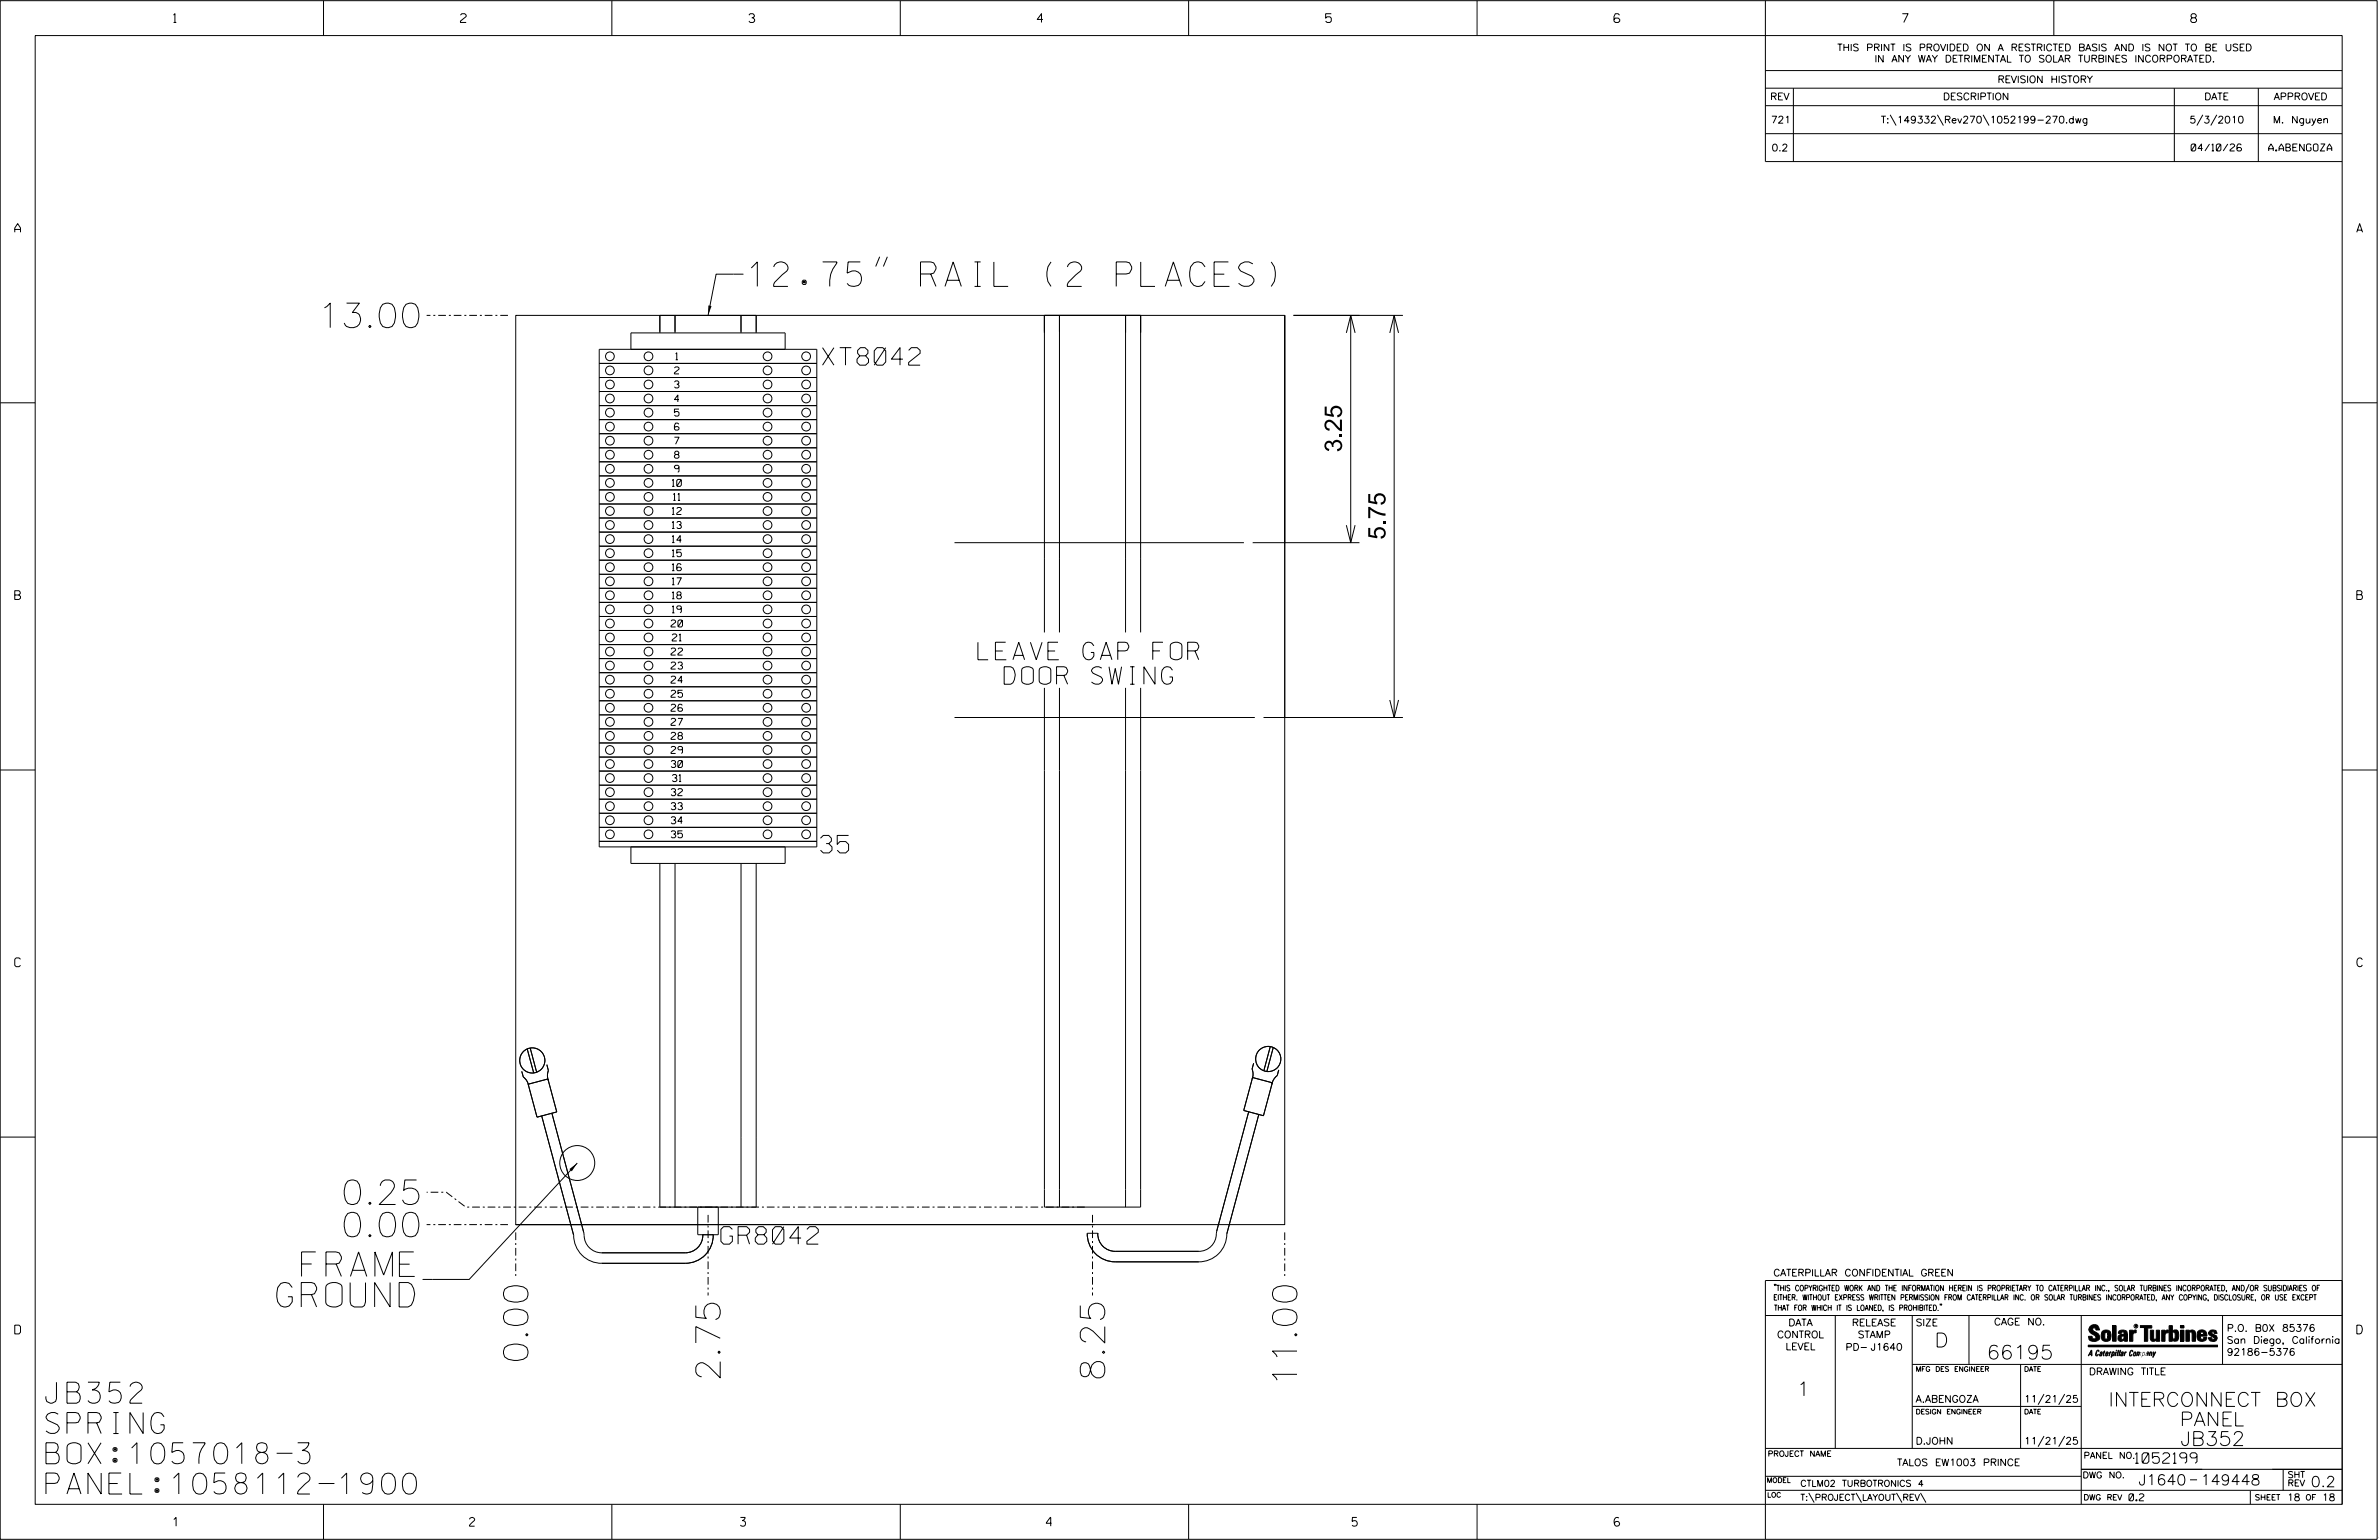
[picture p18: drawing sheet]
<svg xmlns="http://www.w3.org/2000/svg" width="864mm" height="559mm" viewBox="0 0 864 559" stroke-linecap="round" stroke-linejoin="round" font-family="sans-serif">
<defs><g id="words">
<g font-size="8.9">
<text x="272" y="103.9">12.75&quot; RAIL (2 PLACES)</text>
<text x="115.2" y="118.9">13.00</text>
<text x="123.7" y="437.1">0.25</text>
<text x="123.7" y="448.8">0.00</text>
<text x="109.5" y="463.1">FRAME</text>
<text x="100.5" y="474.3">GROUND</text>
<text x="191.7" y="494.9" transform="rotate(-90 191.7 494.9)">0.00</text>
<text x="261.5" y="501.2" transform="rotate(-90 261.5 501.2)">2.75</text>
<text x="401" y="501.2" transform="rotate(-90 401 501.2)">8.25</text>
<text x="470.8" y="503.4" transform="rotate(-90 470.8 503.4)">11.00</text>
</g>
<g font-size="7.6">
<text x="16.7" y="509.2">JB352</text>
<text x="16.7" y="520.2">SPRING</text>
<text x="16.7" y="531.1">BOX:1057018-3</text>
<text x="16.7" y="542.1">PANEL:1058112-1900</text>
</g>
<g font-size="6.3">
<text x="298.6" y="132.5">XT8042</text>
<text x="487.1" y="164.1" transform="rotate(-90 487.1 164.1)">3.25</text>
<text x="502.9" y="195.8" transform="rotate(-90 502.9 195.8)">5.75</text>
<text x="355" y="239.4">LEAVE GAP FOR</text>
<text x="364.5" y="248.3">DOOR SWING</text>
<text x="297.9" y="309.5">35</text>
<text x="261.7" y="451.4">GR8042</text>
</g>
<g font-size="5.1">
<text x="702.3" y="488.8">D</text>
<text x="721.2" y="493.2">66195</text>
<text x="652.2" y="506.5">1</text>
<text x="765.4" y="510.3">INTERCONNECT BOX</text>
<text x="791.3" y="517.4">PANEL</text>
<text x="791.5" y="524.5">JB352</text>
</g>
<g font-size="3.8">
<text x="775.1" y="531">1052199</text>
<text x="776.3" y="538.9">J1640</text>
<text x="798.8" y="538.9">149448</text>
<text x="838.8" y="539.5">0.2</text>
</g>
<g font-size="3.2">
<text x="63" y="8.2">1</text>
<text x="167.2" y="8.2">2</text>
<text x="271.8" y="8.2">3</text>
<text x="376.5" y="8.2">4</text>
<text x="481.2" y="8.2">5</text>
<text x="690.6" y="8.2">7</text>
<text x="795.3" y="8.2">8</text>
<text x="5.4" y="84.3">A</text>
<text x="855.5" y="84.3">A</text>
<text x="5.4" y="217.5">B</text>
<text x="855.6" y="217.5">B</text>
<text x="5.4" y="350.8">C</text>
<text x="855.6" y="350.8">C</text>
<text x="5.4" y="484">D</text>
<text x="855.6" y="484">D</text>
<text x="62.8" y="553.8">1</text>
<text x="170.4" y="553.8">2</text>
<text x="268.8" y="553.8">3</text>
<text x="379.8" y="553.8">4</text>
<text x="490.8" y="553.8">5</text>
<text x="585.9" y="553.8">6</text>
</g>
<g font-size="2.5">
<text x="666.9" y="18.5">THIS PRINT IS PROVIDED ON A RESTRICTED BASIS AND IS NOT TO BE USED</text>
<text x="680.5" y="22.6">IN ANY WAY DETRIMENTAL TO SOLAR TURBINES INCORPORATED.</text>
<text x="725.1" y="30">REVISION HISTORY</text>
<text x="642.6" y="36.3">REV</text>
<text x="705.3" y="36.3">DESCRIPTION</text>
<text x="800.2" y="36.3">DATE</text>
<text x="825.4" y="36.3">APPROVED</text>
<text x="642.9" y="44.7">721</text>
<text x="682.8" y="44.7">T:\149332\Rev270\1052199-270.dwg</text>
<text x="794.8" y="44.7">5/3/2010</text>
<text x="825.1" y="44.7">M. Nguyen</text>
<text x="643.1" y="54.8">0.2</text>
<text x="795.4" y="54.8">04/10/26</text>
<text x="823.6" y="54.8">A.ABENGOZA</text>
<text x="245.3" y="130.6">1</text>
<text x="244.8" y="135.7">2</text>
<text x="244.8" y="140.8">3</text>
<text x="244.8" y="145.9">4</text>
<text x="244.8" y="151">5</text>
<text x="244.8" y="156.1">6</text>
<text x="244.8" y="161.2">7</text>
<text x="244.8" y="166.3">8</text>
<text x="244.8" y="171.4">9</text>
<text x="244" y="176.5">10</text>
<text x="244.4" y="181.6">11</text>
<text x="244" y="186.7">12</text>
<text x="244" y="191.8">13</text>
<text x="244" y="196.9">14</text>
<text x="244" y="202">15</text>
<text x="244" y="207.1">16</text>
<text x="244" y="212.2">17</text>
<text x="244" y="217.3">18</text>
<text x="243.6" y="227.5">20</text>
<text x="244" y="222.4">19</text>
<text x="244" y="232.6">21</text>
<text x="243.6" y="237.7">22</text>
<text x="243.6" y="242.8">23</text>
<text x="243.6" y="247.9">24</text>
<text x="243.6" y="253">25</text>
<text x="243.6" y="258.1">26</text>
<text x="243.6" y="263.2">27</text>
<text x="243.6" y="268.3">28</text>
<text x="243.6" y="273.4">29</text>
<text x="243.6" y="278.5">30</text>
<text x="244.1" y="283.6">31</text>
<text x="243.6" y="288.7">32</text>
<text x="243.6" y="293.8">33</text>
<text x="243.6" y="298.9">34</text>
<text x="243.6" y="304">35</text>
<text x="643.8" y="463">CATERPILLAR CONFIDENTIAL GREEN</text>
<text x="645.1" y="485.5">CONTROL</text>
<text x="649.2" y="481.1">DATA</text>
<text x="672.3" y="481.1">RELEASE</text>
<text x="674.4" y="485.5">STAMP</text>
<text x="695.4" y="481.1">SIZE</text>
<text x="723.8" y="480.8">CAGE NO.</text>
<text x="808.4" y="483.1">P.O. B0X 85376</text>
<text x="648.2" y="489.8">LEVEL</text>
<text x="669.9" y="490">PD- J1640</text>
<text x="808.4" y="487.5">San Diego, California</text>
<text x="808.4" y="491.8">92186-5376</text>
<text x="758.3" y="498.9">DRAWING TITLE</text>
<text x="695.4" y="508.9">A.ABENGOZA</text>
<text x="734.8" y="508.9">11/21/25</text>
<text x="695.4" y="524.1">D.JOHN</text>
<text x="734.8" y="524.1">11/21/25</text>
<text x="688.6" y="531.9">TALOS EW1003 PRINCE</text>
<text x="772.8" y="544.6">0.2</text>
<text x="830.2" y="544.6">18</text>
<text x="842.9" y="544.6">18</text>
</g>
<g font-size="2.3">
<text x="756.4" y="529.2">PANEL NO.</text>
<text x="653.5" y="539.4">CTLM02 TURBOTRONICS 4</text>
<text x="756" y="536.3">DWG NO.</text>
<text x="830.4" y="539.3">REV</text>
<text x="830.4" y="536.2">SHT</text>
<text x="653.5" y="544.5">T:\PROJECT\LAYOUT\REV\</text>
</g>
<g font-size="2">
<text x="643.8" y="468.4">&quot;THIS COPYRIGHTED WORK AND THE INFORMATION HEREIN IS PROPRIETARY TO CATERPILLAR INC., SOLAR TURBINES INCORPORATED, AND/OR SUBSIDIARIES OF</text>
<text x="643.8" y="471.8">EITHER. WITHOUT EXPRESS WRITTEN PERMISSION FROM CATERPILLAR INC. OR SOLAR TURBINES INCORPORATED, ANY COPYING, DISCLOSURE, OR USE EXCEPT</text>
<text x="644" y="475.6">THAT FOR WHICH IT IS LOANED, IS PROHIBITED.&quot;</text>
<text x="641.7" y="528.5">PROJECT NAME</text>
<text x="756.3" y="544.3">DWG REV</text>
<text x="818.5" y="544.3">SHEET</text>
<text x="836.9" y="544.3">OF</text>
</g>
<g font-size="1.8">
<text x="695.4" y="497.6">MFG DES ENGINEER</text>
<text x="734.8" y="497.6">DATE</text>
<text x="695.4" y="513.1">DESIGN ENGINEER</text>
<text x="734.8" y="513.1">DATE</text>
<text x="641.3" y="538">MODEL</text>
<text x="641.5" y="543.3">LOC</text>
</g>
<text font-size=".9" x="775.1" y="481.7">R</text>
</g></defs>
<g fill="none" stroke="#000" stroke-width=".36">
<path d="M.1 .2h862.8v558.4h-862.8zM12.8 12.9h837.4v533h-837.4zM117.4 .2v12.7M222.1 .2v12.7M326.8 .2v12.7M431.5 .2v12.7M536.2 .2v12.7M587.9 5.5l-.5-.5h-1l-.5 1v1.7l.5 .4h1l.6-.4v-.6l-.6-.5h-1l-.5 .5M640.9 .2v58.4h209.3M745.6 .2v12.7M640.9 25.6h209.3M640.9 32h209.3"/>
<path d="M640.9 38.3h209.3M651 32v26.6M789.3 32v26.6M819.8 32v26.6M640.9 48.5h209.3M686.2 41.7l2.1 3.8M703.3 41.7l2.2 3.8M719.9 41.7l2.1 3.8M799.6 41.7l-2.1 3.8M804.7 41.7l-2.2 3.8M269.9 99.5h-9.9l-3 14.9M319.3 93.2l-1.4 3.5"/>
<path d="M322.1 93.2l-1.4 3.5M187.2 114.4h279.2v330h-279.2zM245 114.4v6.4M269 114.4v6.4M384.6 114.4v115.1M408.6 114.4v115.1M466.4 114.4v146M469.5 114.4h39.8M490.3 114.4v82.5M506.1 114.4v146M217.5 131.9h79v173.4h-79M217.5 137h79"/>
<path d="M239.5 120.8v-6.4h35v6.4M285 126.8v-6h-56v6M296.5 126.8h-79v180.5h79M488.7 120.8l1.6-6.4 1.6 6.4M504.5 120.8l1.6-6.4 1.6 6.4M.1 146.2h12.7M217.5 142.1h79M217.5 147.2h79M217.5 152.3h79M217.5 157.4h79M850.2 146.2h12.7M217.5 162.5h79"/>
<path d="M217.5 167.6h79M217.5 172.7h79M217.5 177.8h79M217.5 182.9h79M217.5 188h79M217.5 193.1h79M217.5 198.2h79M346.5 196.9h105.1M454.7 196.9h38.8M488.7 190.6l1.6 6.3 1.6-6.3M217.5 203.3h79M217.5 208.4h79"/>
<path d="M217.5 213.5h79M217.5 218.6h79M217.5 223.7h79M217.5 228.8h79M217.5 233.9h79M217.5 239h79M379.1 229.5v-115.1h35v115.1M217.5 244.1h79M217.5 249.2h79M217.5 254.3h79M217.5 259.4h79M379.1 249.6v188.4h35v-188.4"/>
<path d="M384.6 249.6v188.4M408.6 249.6v188.4M504.5 254l1.6 6.4 1.6-6.4M.1 279.4h12.7M217.5 264.5h79M217.5 269.6h79M217.5 274.7h79M217.5 279.8h79M346.5 260.3h109M458.7 260.3h50.6M850.2 279.4h12.7M217.5 284.9h79"/>
<path d="M217.5 290h79M217.5 295.1h79M217.5 300.2h79M229 307.3v6h56v-6M239.5 313.3v124.7h35v-124.7M245 313.3v124.7M269 313.3v124.7M461.1 379.8l-2.3 8.7M189.4 388.8l.6 2 1.2 1.4 .7 1.7M191.4 380.6l2.3 8.7M191.7 393.4l7.2-1.9 3.2 12-7.2 1.9zM192.5 380.3l2.3 8.7"/>
<path d="M198.5 386.3l.6 2.2-.4 1.7 .3 1.8M454.7 391l7.2 1.9-3.3 11.9-7.1-1.9zM455.1 385.8l-.6 2.1 .4 1.8-.3 1.7M462.2 380.1l-2.3 8.7M464.2 388.2l-.5 2.1-1.3 1.3-.7 1.8M.1 412.6h12.7M196.6 404.9l11.6 43.3a10.2 10.2 0 0 0 10.2 10.2h30.4a10.1 10.1 0 0 0 10.1-10.4M200.3 404l11.6 43.3a6.7 6.7 0 0 0 6.5 7.3h30.4a6.4 6.4 0 0 0 6.3-6.6M453.3 403.4l-11.6 43.3a6.7 6.7 0 0 1-6.5 7.4h-30.4a6.3 6.3 0 0 1-6.3-6.6h-3.8a10.1 10.1 0 0 0 10.1 10.4h30.4a10.1 10.1 0 0 0 10.1-10.2l11.7-43.3M850.2 412.6h12.7M209.5 422l-39.2 42.3h-16.9M253.3 438v10h7.4v-10"/>
<path d="M187.2 444.4h210.2M640.9 477.3h209.3M644.2 466.1l-.1 .4M644.7 466.1l-.2 .4M666.2 477.3v48.3M694.2 477.3v48.3M704.4 473.3l-.1 .4M704.8 473.3l-.1 .4M714.8 477.3v17.8M755.5 477.3v68.6M806.8 477.3v17.8M816.5 466l-1.4 3.1"/>
<path d="M850.2 464.6h-209.3v94M850.2 464.8v81.1M694.2 495.1h156M733.5 495.1v30.5M758.6 481.4a2.02 2.02 0 0 1 3.1-.1l.5 1.3h-1.3l-.2-.6-.4-.2-.6 .1-.1 .4 .4 .7a2.46 2.46 0 0 1 2.2 2.9 2.83 2.83 0 0 1-3.8 .3l-.3-1.3h1.3l.2 .7 .6 .3 .5-.2 .2-.5-.4-.6-1.9-1.2-.4-.9zM759.2 491.3h-.7l.7-1.2v1.9h.2l-.1-2.1-1.3 2.1 .5-.5h.7M761.3 490l.3-.2 .4 .3-.1 .3-.3-.4-.4 .3-.3 1.6h.4l.4-.5-.3 .6-.4 .1-.3-.4zM762.6 490.6l.5-.1-.1 1.4h-.9a.74 .74 0 0 1 .9-.8l-.3 .7-.5 .1 .2-.5 .6-.2v-.5l-.7 .2zM763 483.2a2.17 2.17 0 0 1 3.1 0l.3 1.4-.3 1.5a2.17 2.17 0 0 1-3.1 0l-.3-1.5zM763.6 490.5l.4-.4 .2 .6h-.3l-.3 .9 .2 .4-.3-.1zM764.1 483.7l.5-.4 .4 .3v2.2l-.4 .2-.5-.2zM764.6 491.1l.6 .2v-.7l-.4-.1-.4 .6-.1 .8h.6"/>
<path d="M764.6 491.1l-.1 .8h.4M764.6 482.6v.8M764.8 490.7l.4 .1v.3h-.6zM765 491.5l-.1 .4zM766 490.5l-.5 1.5zM766 490.8l.4-.3-.4 .4M766.9 481h1.3v5.7h-1.3zM767 490.8l.5 .1-.3 .8-.4 .2zM767.3 490.5h-.5l-.5 2M767.3 490.5a.8 .8 0 0 1 .2 1 .8 .8 0 0 1-.9 .4l-.1 .6M767.3 490.5l-.1 .2M768.1 490.5l-.4 1.5z"/>
<path d="M768.2 489.9h.3l-.1 .2h-.2zM769 489.9l-.5 2.1zM769.7 489.9l-.6 2.1zM770.1 491.4l.5-.3-.5 .8zM770.4 491.9h.1M770.6 491.1l.1-.4-.7 .2 .1-.3 .6-.1 .2 .3-.5 1.1M770.6 491.1a.74 .74 0 0 0-.8 .8h.6M771 484.8h-.7l-.3 .6 .4 .7 .5-.3 .1-2.4h-.8l-.1 .4h-1.2a1.71 1.71 0 0 1 1.8-1.3 1.71 1.71 0 0 1 1.6 1.4v2.8h-1.1l-.1-.6M771 484.2l-1.5 .1a1.41 1.41 0 0 0 0 2.4l.5 .1 1.1-.7M771.2 486.1h-.1M771.4 490.5l.1 .3 .4-.3-.9 1.5zM771.5 490.8h.1"/>
<path d="M773 482.7h1.2v.5l.5-.5 .7-.1v1h-.6l-.5 .4-.1 2.7h-1.2zM773.3 490.3l.6-.4 .4 .2-.1 .4-.3-.4a1.28 1.28 0 0 0-.5 1.8l.6-.4-.1 .4-.8 .1zM774.7 490.8l.5-.3a.88 .88 0 0 1 .2 .9 .88 .88 0 0 1-.7 .7l-.2-.2zM774.8 490.9h.5l-.3 1h-.3l-.2-.2zM775.2 490.5l-.1 .2M776.8 481h4.3v.9h-1.5v4.8h-1.3M776.8 490.6l-.8 .2v-.3l-.4 1.5 .8-1.3v1.3l.3-1.2M779.3 491.1h.4M779.6 490.5h.3l-.3 1.4M779.6 490.7h.2l-.1 .4M779.7 491.1l-.1 .4M779.7 491.1l-.4 .2"/>
<path d="M780.1 492l.4-1.5 .1 .3 .3-.3 .3 .2-.3 1.3v-1.3l-.7 1.3M780.6 482.7h1.2v2.7l.1 .4 .4 .3 .4-.7v-2.7h1.2l.1 4h-1.3v-.5l-1.1 .6-.7-.3-.3-.7zM781.6 492.5l1-2-.8 1.3-.2-1.3-.2 2M784.7 482.7h1.2v.5l.5-.5 .7-.1v1h-.5l-.6 .4-.1 2.7h-1.2zM787.4 481h1.2v2a1.4 1.4 0 0 1 2.2 .2l.1 1.4-.4 1.9-1.5 .1-.4-.5v-1l.5 .9 .5-.3v-2.1l-.5-.4-.5 .7v2.8h-1.2zM791.5 482.7h1.3v4h-1.3zM791.5 481h1.3v.9h-1.3zM793.5 482.7h1.3v.4l.7-.5 1.1 .2 .4 .6v3.3h-1.2l-.3-3.4-.7 .2v3.2h-1.3zM794.8 483.1h.1M797.7 483.2a1.92 1.92 0 0 1 2.4-.5 1.92 1.92 0 0 1 1 2.1h-2.3v.8l.6 .5 .5-.3v-.5h1.2a1.83 1.83 0 0 1-2.1 1.4 1.83 1.83 0 0 1-1.5-2.1zM798.8 484.2v.6M799.1 483.4h.6l.2 .8h-1.1z"/>
<path d="M804.6 482.9a1.84 1.84 0 0 0-2.9 .8 3.3 3.3 0 0 0 2.2 1.9l-.5 .5-.4-.3-.1-.4h-1.2l.1 .6a1.92 1.92 0 0 0 2.9 .4M804.9 483.8h-1.2l-.2-.6-.5 .1-.1 .3 .1 .3 1.8 .9M805.1 488.1h-47.1v.6h47.1M694.2 510.3h61.3M742 505.8l-2.2 3.9M749.5 505.8l-2.2 3.9M640.9 525.6h209.2M640.9 535.7h114.6M742 521.1l-2.2 3.8M749.5 521.1l-2.2 3.8M755.5 533.2h94.7M795 537h2.6"/>
<path d="M828.8 533.2v7.6M117.4 545.9v12.7M222.1 545.9v12.7M326.8 545.9v12.7M431.5 545.9v12.7M536.2 545.9v12.7M640.9 540.8h209.3M656.6 541.7l2 3.5M673.8 541.7l1.9 3.5M688.4 541.7l2 3.5M697.2 541.7l1.9 3.5M816.9 541v4.9"/>
<circle cx="221.4" cy="129.3" r="1.59"/>
<circle cx="221.4" cy="134.4" r="1.59"/>
<circle cx="221.4" cy="139.5" r="1.59"/>
<circle cx="235.4" cy="129.3" r="1.59"/>
<circle cx="235.4" cy="134.4" r="1.59"/>
<circle cx="235.4" cy="139.5" r="1.59"/>
<circle cx="278.6" cy="129.3" r="1.58"/>
<circle cx="278.6" cy="134.4" r="1.58"/>
<circle cx="278.6" cy="139.5" r="1.58"/>
<circle cx="292.6" cy="129.3" r="1.58"/>
<circle cx="292.6" cy="134.4" r="1.58"/>
<circle cx="292.6" cy="139.5" r="1.58"/>
<circle cx="221.4" cy="154.8" r="1.59"/>
<circle cx="221.4" cy="159.9" r="1.59"/>
<circle cx="221.4" cy="144.6" r="1.59"/>
<circle cx="221.4" cy="149.7" r="1.59"/>
<circle cx="235.4" cy="154.8" r="1.59"/>
<circle cx="235.4" cy="159.9" r="1.59"/>
<circle cx="235.4" cy="144.6" r="1.59"/>
<circle cx="235.4" cy="149.7" r="1.59"/>
<circle cx="278.6" cy="159.9" r="1.58"/>
<circle cx="278.6" cy="154.8" r="1.58"/>
<circle cx="278.6" cy="144.6" r="1.58"/>
<circle cx="278.6" cy="149.7" r="1.58"/>
<circle cx="292.6" cy="144.6" r="1.58"/>
<circle cx="292.6" cy="154.8" r="1.58"/>
<circle cx="292.6" cy="159.9" r="1.58"/>
<circle cx="292.6" cy="149.7" r="1.58"/>
<circle cx="221.4" cy="165" r="1.59"/>
<circle cx="221.4" cy="170.1" r="1.59"/>
<circle cx="221.4" cy="175.2" r="1.59"/>
<circle cx="235.4" cy="165" r="1.59"/>
<circle cx="235.4" cy="170.1" r="1.59"/>
<circle cx="235.4" cy="175.2" r="1.59"/>
<circle cx="278.6" cy="165" r="1.59"/>
<circle cx="278.6" cy="170.1" r="1.58"/>
<circle cx="278.6" cy="175.2" r="1.58"/>
<circle cx="292.6" cy="165" r="1.59"/>
<circle cx="292.6" cy="170.1" r="1.58"/>
<circle cx="292.6" cy="175.2" r="1.58"/>
<circle cx="221.4" cy="190.5" r="1.59"/>
<circle cx="221.4" cy="195.6" r="1.59"/>
<circle cx="221.4" cy="180.3" r="1.59"/>
<circle cx="221.4" cy="185.4" r="1.59"/>
<circle cx="235.4" cy="190.5" r="1.59"/>
<circle cx="235.4" cy="180.3" r="1.59"/>
<circle cx="235.4" cy="185.4" r="1.59"/>
<circle cx="235.4" cy="195.6" r="1.59"/>
<circle cx="278.6" cy="190.5" r="1.59"/>
<circle cx="278.6" cy="180.3" r="1.58"/>
<circle cx="278.6" cy="195.6" r="1.58"/>
<circle cx="278.6" cy="185.4" r="1.58"/>
<circle cx="292.6" cy="190.5" r="1.59"/>
<circle cx="292.6" cy="180.3" r="1.58"/>
<circle cx="292.6" cy="185.4" r="1.58"/>
<circle cx="292.6" cy="195.6" r="1.58"/>
<circle cx="221.4" cy="216" r="1.59"/>
<circle cx="221.4" cy="210.9" r="1.59"/>
<circle cx="221.4" cy="205.8" r="1.59"/>
<circle cx="221.4" cy="200.7" r="1.59"/>
<circle cx="235.4" cy="216" r="1.59"/>
<circle cx="235.4" cy="205.8" r="1.59"/>
<circle cx="235.4" cy="210.9" r="1.59"/>
<circle cx="235.4" cy="200.7" r="1.59"/>
<circle cx="278.6" cy="216" r="1.59"/>
<circle cx="278.6" cy="205.8" r="1.58"/>
<circle cx="278.6" cy="210.9" r="1.58"/>
<circle cx="278.6" cy="200.7" r="1.58"/>
<circle cx="292.6" cy="216" r="1.59"/>
<circle cx="292.6" cy="210.9" r="1.58"/>
<circle cx="292.6" cy="205.8" r="1.58"/>
<circle cx="292.6" cy="200.7" r="1.58"/>
<circle cx="221.4" cy="236.4" r="1.59"/>
<circle cx="221.4" cy="221.1" r="1.59"/>
<circle cx="221.4" cy="231.3" r="1.59"/>
<circle cx="221.4" cy="226.2" r="1.59"/>
<circle cx="235.4" cy="221.1" r="1.59"/>
<circle cx="235.4" cy="236.4" r="1.59"/>
<circle cx="235.4" cy="231.3" r="1.59"/>
<circle cx="235.4" cy="226.2" r="1.59"/>
<circle cx="278.6" cy="221.1" r="1.58"/>
<circle cx="278.6" cy="236.4" r="1.58"/>
<circle cx="278.6" cy="231.3" r="1.58"/>
<circle cx="278.6" cy="226.2" r="1.58"/>
<circle cx="292.6" cy="221.1" r="1.58"/>
<circle cx="292.6" cy="231.3" r="1.58"/>
<circle cx="292.6" cy="236.4" r="1.58"/>
<circle cx="292.6" cy="226.2" r="1.58"/>
<circle cx="221.4" cy="241.5" r="1.59"/>
<circle cx="221.4" cy="256.8" r="1.59"/>
<circle cx="221.4" cy="246.6" r="1.59"/>
<circle cx="221.4" cy="251.7" r="1.59"/>
<circle cx="235.4" cy="241.5" r="1.59"/>
<circle cx="235.4" cy="246.6" r="1.59"/>
<circle cx="235.4" cy="256.8" r="1.59"/>
<circle cx="235.4" cy="251.7" r="1.59"/>
<circle cx="278.6" cy="241.5" r="1.59"/>
<circle cx="278.6" cy="246.6" r="1.58"/>
<circle cx="278.6" cy="256.8" r="1.58"/>
<circle cx="278.6" cy="251.7" r="1.58"/>
<circle cx="292.6" cy="241.5" r="1.59"/>
<circle cx="292.6" cy="246.6" r="1.58"/>
<circle cx="292.6" cy="256.8" r="1.58"/>
<circle cx="292.6" cy="251.7" r="1.58"/>
<circle cx="221.4" cy="267" r="1.59"/>
<circle cx="221.4" cy="261.9" r="1.59"/>
<circle cx="221.4" cy="272.1" r="1.59"/>
<circle cx="221.4" cy="277.2" r="1.59"/>
<circle cx="235.4" cy="267" r="1.59"/>
<circle cx="235.4" cy="261.9" r="1.59"/>
<circle cx="235.4" cy="272.1" r="1.59"/>
<circle cx="235.4" cy="277.2" r="1.59"/>
<circle cx="278.6" cy="267" r="1.59"/>
<circle cx="278.6" cy="272.1" r="1.58"/>
<circle cx="278.6" cy="261.9" r="1.58"/>
<circle cx="278.6" cy="277.2" r="1.58"/>
<circle cx="292.6" cy="267" r="1.59"/>
<circle cx="292.6" cy="272.1" r="1.58"/>
<circle cx="292.6" cy="261.9" r="1.58"/>
<circle cx="292.6" cy="277.2" r="1.58"/>
<circle cx="221.4" cy="292.5" r="1.59"/>
<circle cx="221.4" cy="282.3" r="1.59"/>
<circle cx="221.4" cy="297.6" r="1.59"/>
<circle cx="221.4" cy="287.4" r="1.59"/>
<circle cx="235.4" cy="292.5" r="1.59"/>
<circle cx="235.4" cy="297.6" r="1.59"/>
<circle cx="235.4" cy="282.3" r="1.59"/>
<circle cx="235.4" cy="287.4" r="1.59"/>
<circle cx="278.6" cy="292.5" r="1.59"/>
<circle cx="278.6" cy="297.6" r="1.58"/>
<circle cx="278.6" cy="282.3" r="1.58"/>
<circle cx="278.6" cy="287.4" r="1.58"/>
<circle cx="292.6" cy="292.5" r="1.59"/>
<circle cx="292.6" cy="297.6" r="1.58"/>
<circle cx="292.6" cy="282.3" r="1.58"/>
<circle cx="292.6" cy="287.4" r="1.58"/>
<circle cx="221.4" cy="302.7" r="1.59"/>
<circle cx="235.4" cy="302.7" r="1.59"/>
<circle cx="278.6" cy="302.7" r="1.58"/>
<circle cx="292.6" cy="302.7" r="1.58"/>
<circle cx="193.2" cy="384.8" r="4.6"/>
<circle cx="460.4" cy="384.3" r="4.6"/>
<circle cx="209.6" cy="422" r="6.3"/>
<circle cx="775.4" cy="481.2" r=".69"/>
</g>
<g fill="#000">
<path d="M257.1 110.8l1.2 .3-1.3 3.3zM206.7 424.2l2.9-2.2-2 3zM768.1 490.5l-.4 1.5zM768.2 489.9h.3l-.1 .2h-.2zM769 489.9l-.5 2.1zM769.7 489.9l-.6 2.1zM791.5 481h1.3v.9h-1.3zM791.5 482.7h1.3v4h-1.3zM758 488.1h47.1v.6h-47.1z"/>
<path d="M759.2 489.9l-1.2 2.1 .5-.5h.7v.5h.2zM759.2 490.1v1.2h-.7z" fill-rule="evenodd"/>
<path d="M758.6 481.4a2.02 2.02 0 0 1 3.1-.1l.5 1.3h-1.3l-.2-.6-.4-.2-.6 .1-.1 .4 .4 .7a2.46 2.46 0 0 1 2.2 2.9 2.83 2.83 0 0 1-3.8 .3l-.3-1.3h1.3l.2 .7 .6 .3 .5-.2 .2-.5-.4-.6-1.9-1.2-.4-.9z" fill-rule="evenodd"/>
<path d="M761.3 490l.3-.2 .4 .3-.1 .3-.3-.4-.4 .3-.3 1.6h.4l.4-.5-.3 .6-.4 .1-.3-.4z" fill-rule="evenodd"/>
<path d="M762.6 490.6l.5-.1-.1 1.4h-.9a.74 .74 0 0 1 .9-.8l-.6 .3-.2 .5 .5-.1 .3-.6v-.5l-.7 .2z" fill-rule="evenodd"/>
<path d="M763.6 490.5l.4-.4 .2 .6h-.3l-.3 .9 .2 .4-.3-.1z" fill-rule="evenodd"/>
<path d="M764.8 490.5l.5 .3-.1 .5h-.6l.6-.2v-.3l-.4-.1-.3 1.2h.4l.3-.4-.6 .6-.3-.2v-.4z" fill-rule="evenodd"/>
<path d="M763 483.2a2.17 2.17 0 0 1 3.1 0l.3 1.4-.3 1.5a2.17 2.17 0 0 1-3.1 0l-.3-1.5zM764.1 483.7v2.1l.5 .2 .4-.2v-2.2l-.4-.3z" fill-rule="evenodd"/>
<path d="M766 490.5v.3l.4-.1-.4 .2-.5 1.1z" fill-rule="evenodd"/>
<path d="M766.8 490.5l-.5 2 .3-.6a.71 .71 0 0 0 .9-.5 .71 .71 0 0 0-.4-.9zM767 490.8l.5 .1-.3 .8-.4 .2z" fill-rule="evenodd"/>
<path d="M766.9 481h1.3v5.7h-1.3z" fill-rule="evenodd"/>
<path d="M770.1 490.6l.6-.1 .2 .3-.4 1.2-.5 .1-.2-.5 .3-.5h.5l-.7 .5v.3l.4-.1 .4-.9-.5-.2-.2 .2z" fill-rule="evenodd"/>
<path d="M769.4 482.8l-.5 1h1.2l.1-.4h.8v.8l-1.5 .1a1.41 1.41 0 0 0 0 2.4l.5 .1 1.1-.7 .1 .6h1.1v-2.8a1.79 1.79 0 0 0-2.4-1.2zM770.3 484.8h.7l-.1 1-.5 .3-.4-.7z" fill-rule="evenodd"/>
<path d="M771.4 490.5l.1 .3 .4-.3-.9 1.5z" fill-rule="evenodd"/>
<path d="M773 482.7h1.2v.5l.5-.5 .7-.1v1h-.6l-.5 .4-.1 2.7h-1.2z" fill-rule="evenodd"/>
<path d="M773.3 490.3l.6-.4 .4 .2-.1 .4-.3-.4a1.28 1.28 0 0 0-.5 1.8l.6-.4-.3 .5h-.6z" fill-rule="evenodd"/>
<path d="M774.7 490.8l-.2 1.1h.7a.96 .96 0 0 0 0-1.4zM774.8 490.9h.5l-.1 .6-.5 .4-.2-.2z" fill-rule="evenodd"/>
<path d="M776 490.5v.3l.4-.3 .2 .3 .7-.2-.3 1.4v-1.3l-.6 1.3v-1.3l-.8 1.3z" fill-rule="evenodd"/>
<path d="M776.8 481h4.3v.9h-1.5v4.8h-1.3v-4.8h-1.5z" fill-rule="evenodd"/>
<path d="M777.9 490.5l-.5 2 .3-.6a.71 .71 0 0 0 .9-.5 .71 .71 0 0 0-.4-.9zM778.1 490.8l.3-.1 .1 .4-.5 .8-.2-.5z" fill-rule="evenodd"/>
<path d="M779.3 490.6l.6-.1-.3 1.5-.7-.1a.67 .67 0 0 1 .8-.8l-.6 .3-.1 .5 .4-.1 .4-.9-.4-.2-.3 .2z" fill-rule="evenodd"/>
<path d="M780.5 490.5l.1 .3 .3-.3 .3 .2-.3 1.3v-1.3l-.8 1.3z" fill-rule="evenodd"/>
<path d="M780.6 482.7h1.2v2.7l.1 .4 .4 .3 .4-.7v-2.7h1.2l.1 4h-1.3v-.5l-1.1 .6-.7-.3-.3-.7z" fill-rule="evenodd"/>
<path d="M781.6 490.5l.2 1.3 .8-1.3-1.2 2z" fill-rule="evenodd"/>
<path d="M784.7 482.7h1.2v.5l.5-.5 .7-.1v1h-.5l-.6 .4-.1 2.7h-1.2z" fill-rule="evenodd"/>
<path d="M787.4 481h1.2v2a1.4 1.4 0 0 1 2.2 .2l.1 1.4-.4 1.9-1.5 .1-.4-.5v-1l.5 .9 .5-.3v-2.1l-.5-.4-.5 .7v2.8h-1.2z" fill-rule="evenodd"/>
<path d="M793.5 482.7h1.3v.4a1.29 1.29 0 0 1 2.2 .3v3.3h-1.2l-.3-3.4-.7 .2v3.2h-1.3z" fill-rule="evenodd"/>
<path d="M797.7 483.2a1.92 1.92 0 0 1 2.4-.5 1.92 1.92 0 0 1 1 2.1h-2.3v.8l.6 .5 .5-.3v-.5h1.2a1.83 1.83 0 0 1-2.1 1.4 1.83 1.83 0 0 1-1.5-2.1zM799.1 483.4l-.3 .8h1.1l-.2-.8z" fill-rule="evenodd"/>
<path d="M801.9 483.2a1.94 1.94 0 0 1 3 .1v.5h-1.2l-.2-.6-.5 .1-.1 .3 .1 .3 1.8 .9a1.2 1.2 0 0 1 .1 1.3 1.2 1.2 0 0 1-1.2 .7l-1.6-.4-.4-1h1.2l.1 .4 .4 .3 .5-.5a3.3 3.3 0 0 1-2.2-1.9z" fill-rule="evenodd"/>
<circle cx="761.4" cy="492" r=".07"/>
<circle cx="762.2" cy="485.1" r=".07"/>
<circle cx="769.3" cy="492" r=".07"/>
<circle cx="773.1" cy="486.7" r=".07"/>
<circle cx="791.5" cy="486.7" r=".07"/>
<circle cx="791.5" cy="481" r=".07"/>
<circle cx="794.8" cy="486.7" r=".07"/>
</g>
<path d="M184.4 114.4h-29.5M393.8 438h-224.7l-7.1-5.4h-7.1M184.4 444.4h-29.5M187.2 447.2v16.5M257 440.8v29.3M396.6 440.8v29.3M466.4 447.2v16.5" fill="none" stroke="#000" stroke-width=".36" stroke-dasharray="2.8 1.1 .7 1.1" stroke-linecap="butt"/>
<use href="#words"/>
</svg>
